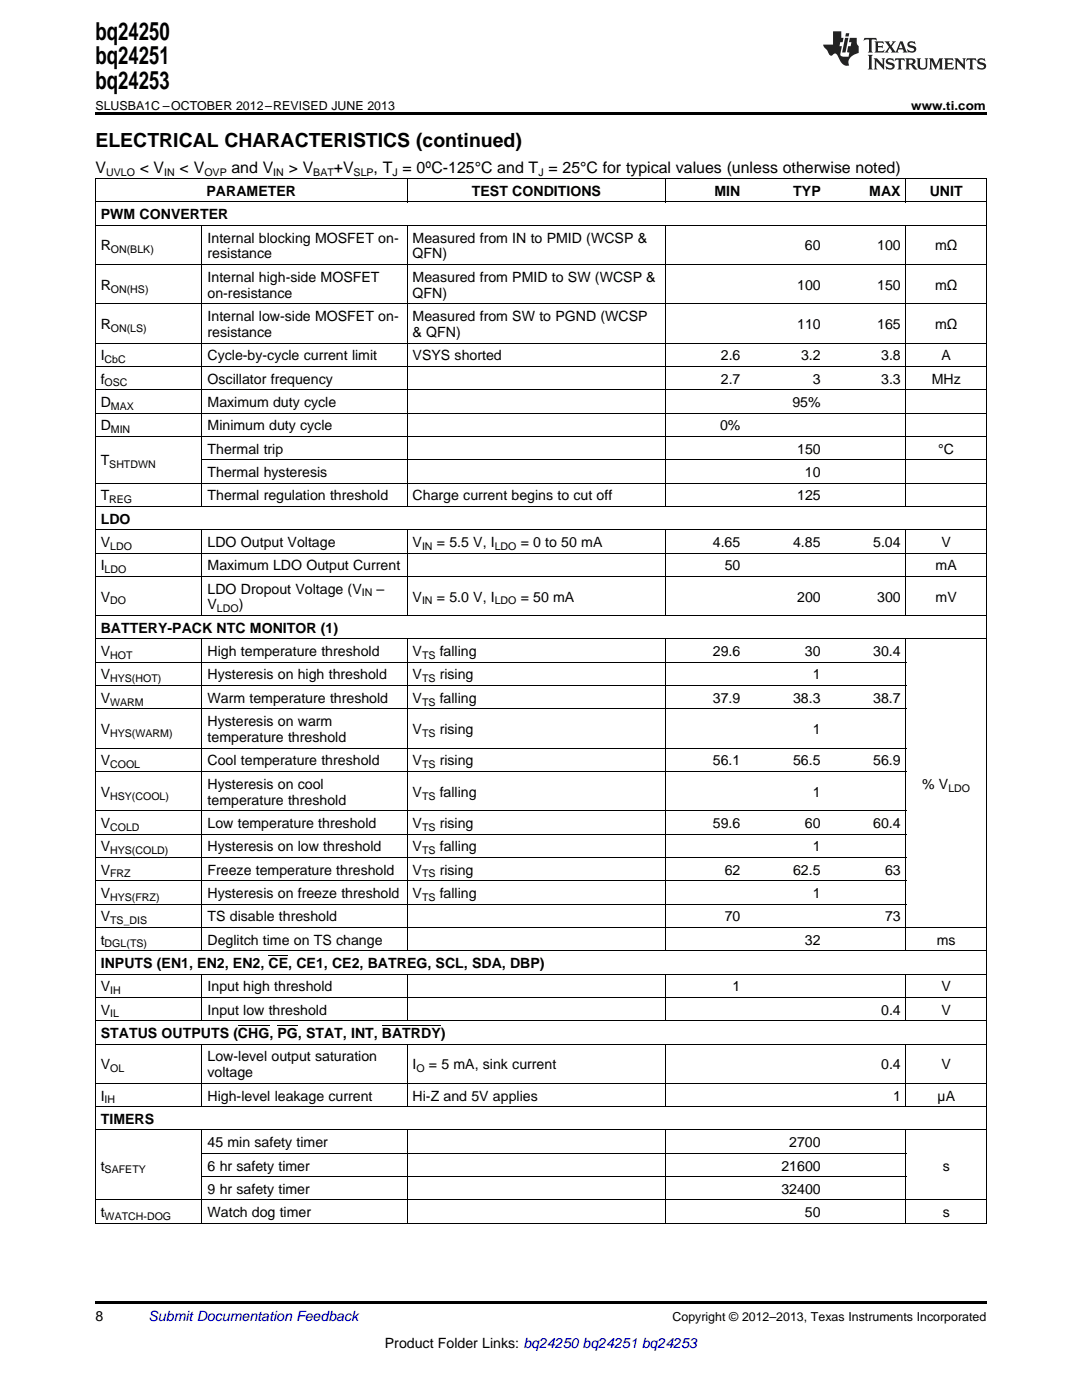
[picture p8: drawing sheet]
<svg xmlns="http://www.w3.org/2000/svg" width="216mm" height="279mm" viewBox="0 0 216 279" stroke-linecap="round" stroke-linejoin="round" font-family="sans-serif">
<defs><g id="words">
<g font-size="4.9">
<text x="19" y="7.9">bq24250</text>
<text x="19" y="12.8">bq24251</text>
<text x="19" y="17.8">bq24253</text>
</g>
<text font-size="3.9" x="19" y="29.3">ELECTRICAL CHARACTERISTICS (continued)</text>
<g font-size="3.2">
<text x="19" y="34.4">V</text>
<text x="27.9" y="34.4">&lt; V</text>
<text x="35.8" y="34.4">&lt; V</text>
<text x="46.2" y="34.4">and V</text>
<text x="57.6" y="34.4">&gt; V</text>
<text x="66.6" y="34.4">+V</text>
<text x="74.6" y="34.4">, T = 0ºC-125°C and T = 25°C for typical values (unless otherwise noted)</text>
</g>
<g font-size="2.8">
<text x="41.2" y="39.1">PARAMETER</text>
<text x="94.2" y="39.1">TEST CONDITIONS</text>
<text x="142.6" y="39.1">MIN</text>
<text x="158.3" y="39.1">TYP</text>
<text x="173.5" y="39.1">MAX</text>
<text x="185.5" y="39.1">UNIT</text>
<text x="20.1" y="43.7">PWM CONVERTER</text>
<text x="20.1" y="50">R</text>
<text x="41.4" y="48.4">Internal blocking MOSFET on-</text>
<text x="41.4" y="51.6">resistance</text>
<text x="82.3" y="48.4">Measured from IN to PMID (WCSP &amp;</text>
<text x="82.3" y="51.6">QFN)</text>
<text x="160.6" y="50">60</text>
<text x="175" y="50">100</text>
<text x="186.6" y="50">mΩ</text>
<text x="20.1" y="57.8">R</text>
<text x="41.4" y="56.2">Internal high-side MOSFET</text>
<text x="41.4" y="59.4">on-resistance</text>
<text x="82.3" y="56.2">Measured from PMID to SW (WCSP &amp;</text>
<text x="82.3" y="59.4">QFN)</text>
<text x="159.1" y="57.8">100</text>
<text x="175" y="57.8">150</text>
<text x="186.6" y="57.8">mΩ</text>
<text x="20.1" y="65.7">R</text>
<text x="41.4" y="64.1">Internal low-side MOSFET on-</text>
<text x="82.3" y="64.1">Measured from SW to PGND (WCSP</text>
<text x="159.1" y="65.7">110</text>
<text x="175" y="65.7">165</text>
<text x="186.6" y="65.7">mΩ</text>
<text x="20.1" y="71.9">I</text>
<text x="41.4" y="67.2">resistance</text>
<text x="41.4" y="71.9">Cycle-by-cycle current limit</text>
<text x="82.3" y="67.2">&amp; QFN)</text>
<text x="82.3" y="71.9">VSYS shorted</text>
<text x="143.8" y="71.9">2.6</text>
<text x="159.8" y="71.9">3.2</text>
<text x="175.8" y="71.9">3.8</text>
<text x="187.9" y="71.9">A</text>
<text x="20.1" y="76.6">f</text>
<text x="41.4" y="76.6">Oscillator frequency</text>
<text x="143.8" y="76.6">2.7</text>
<text x="162.2" y="76.6">3</text>
<text x="175.8" y="76.6">3.3</text>
<text x="185.9" y="76.6">MHz</text>
<text x="20.1" y="81.2">D</text>
<text x="41.4" y="81.2">Maximum duty cycle</text>
<text x="158.1" y="81.2">95%</text>
<text x="20.1" y="85.9">D</text>
<text x="41.4" y="85.9">Minimum duty cycle</text>
<text x="143.7" y="85.9">0%</text>
<text x="20.1" y="92.9">T</text>
<text x="41.4" y="90.5">Thermal trip</text>
<text x="41.4" y="95.2">Thermal hysteresis</text>
<text x="159.1" y="90.5">150</text>
<text x="160.6" y="95.2">10</text>
<text x="187.2" y="90.5">°C</text>
<text x="20.1" y="99.8">T</text>
<text x="41.4" y="99.8">Thermal regulation threshold</text>
<text x="82.3" y="99.8">Charge current begins to cut off</text>
<text x="159.1" y="99.8">125</text>
<text x="20.1" y="104.5">LDO</text>
<text x="20.1" y="109.1">V</text>
<text x="20.1" y="113.8">I</text>
<text x="41.4" y="109.1">LDO Output Voltage</text>
<text x="41.4" y="113.8">Maximum LDO Output Current</text>
<text x="82.3" y="109.1">V</text>
<text x="87.2" y="109.1">= 5.5 V, I</text>
<text x="103.9" y="109.1">= 0 to 50 mA</text>
<text x="142.2" y="109.1">4.65</text>
<text x="144.6" y="113.8">50</text>
<text x="158.3" y="109.1">4.85</text>
<text x="174.2" y="109.1">5.04</text>
<text x="186.7" y="113.8">mA</text>
<text x="187.9" y="109.1">V</text>
<text x="41.4" y="118.5">LDO Dropout Voltage (V</text>
<text x="75.1" y="118.5">–</text>
<text x="20.1" y="120.1">V</text>
<text x="41.4" y="121.6">V</text>
<text x="47.6" y="121.6">)</text>
<text x="82.3" y="120.1">V</text>
<text x="87.2" y="120.1">= 5.0 V, I</text>
<text x="103.9" y="120.1">= 50 mA</text>
<text x="159.1" y="120.1">200</text>
<text x="175" y="120.1">300</text>
<text x="186.7" y="120.1">mV</text>
<text x="20.1" y="126.3">BATTERY-PACK NTC MONITOR (1)</text>
<text x="20.1" y="131">V</text>
<text x="41.4" y="131">High temperature threshold</text>
<text x="82.3" y="131">V</text>
<text x="87.7" y="131">falling</text>
<text x="142.2" y="131">29.6</text>
<text x="160.6" y="131">30</text>
<text x="174.2" y="131">30.4</text>
<text x="20.1" y="135.6">V</text>
<text x="41.4" y="135.6">Hysteresis on high threshold</text>
<text x="82.3" y="135.6">V</text>
<text x="87.7" y="135.6">rising</text>
<text x="162.2" y="135.6">1</text>
<text x="20.1" y="140.3">V</text>
<text x="41.4" y="140.3">Warm temperature threshold</text>
<text x="82.3" y="140.3">V</text>
<text x="87.7" y="140.3">falling</text>
<text x="142.2" y="140.3">37.9</text>
<text x="158.3" y="140.3">38.3</text>
<text x="174.2" y="140.3">38.7</text>
<text x="20.1" y="146.5">V</text>
<text x="41.4" y="144.9">Hysteresis on warm</text>
<text x="41.4" y="148.1">temperature threshold</text>
<text x="82.3" y="146.5">V</text>
<text x="87.7" y="146.5">rising</text>
<text x="162.2" y="146.5">1</text>
<text x="20.1" y="152.8">V</text>
<text x="41.4" y="152.8">Cool temperature threshold</text>
<text x="82.3" y="152.8">V</text>
<text x="87.7" y="152.8">rising</text>
<text x="142.2" y="152.8">56.1</text>
<text x="158.3" y="152.8">56.5</text>
<text x="174.2" y="152.8">56.9</text>
<text x="20.1" y="159">V</text>
<text x="41.4" y="157.4">Hysteresis on cool</text>
<text x="41.4" y="160.6">temperature threshold</text>
<text x="82.3" y="159">V</text>
<text x="87.7" y="159">falling</text>
<text x="162.2" y="159">1</text>
<text x="184" y="157.4">% V</text>
<text x="20.1" y="165.2">V</text>
<text x="41.4" y="165.2">Low temperature threshold</text>
<text x="82.3" y="165.2">V</text>
<text x="87.7" y="165.2">rising</text>
<text x="142.2" y="165.2">59.6</text>
<text x="160.6" y="165.2">60</text>
<text x="174.2" y="165.2">60.4</text>
<text x="20.1" y="169.9">V</text>
<text x="41.4" y="169.9">Hysteresis on low threshold</text>
<text x="82.3" y="169.9">V</text>
<text x="87.8" y="169.9">falling</text>
<text x="162.2" y="169.9">1</text>
<text x="20.1" y="174.6">V</text>
<text x="20.1" y="179.2">V</text>
<text x="41.4" y="174.6">Freeze temperature threshold</text>
<text x="41.4" y="179.2">Hysteresis on freeze threshold</text>
<text x="82.3" y="174.6">V</text>
<text x="82.3" y="179.2">V</text>
<text x="87.7" y="174.6">rising</text>
<text x="87.7" y="179.2">falling</text>
<text x="144.6" y="174.6">62</text>
<text x="158.3" y="174.6">62.5</text>
<text x="162.2" y="179.2">1</text>
<text x="176.6" y="174.6">63</text>
<text x="20.1" y="183.9">V</text>
<text x="41.4" y="183.9">TS disable threshold</text>
<text x="144.6" y="183.9">70</text>
<text x="176.6" y="183.9">73</text>
<text x="20.1" y="188.5">t</text>
<text x="41.4" y="188.5">Deglitch time on TS change</text>
<text x="160.6" y="188.5">32</text>
<text x="186.9" y="188.5">ms</text>
<text x="20.1" y="193.2">INPUTS (EN1, EN2, EN2, CE, CE1, CE2, BATREG, SCL, SDA, DBP)</text>
<text x="20.1" y="197.8">V</text>
<text x="41.4" y="197.8">Input high threshold</text>
<text x="146.2" y="197.8">1</text>
<text x="187.9" y="197.8">V</text>
<text x="20.1" y="202.5">V</text>
<text x="41.4" y="202.5">Input low threshold</text>
<text x="175.8" y="202.5">0.4</text>
<text x="187.9" y="202.5">V</text>
<text x="20.1" y="207.2">STATUS OUTPUTS (CHG, PG, STAT, INT, BATRDY)</text>
<text x="20.1" y="213.4">V</text>
<text x="41.4" y="211.8">Low-level output saturation</text>
<text x="41.4" y="215">voltage</text>
<text x="82.3" y="213.4">I</text>
<text x="85.6" y="213.4">= 5 mA, sink current</text>
<text x="175.8" y="213.4">0.4</text>
<text x="187.9" y="213.4">V</text>
<text x="20.1" y="219.6">I</text>
<text x="41.4" y="219.6">High-level leakage current</text>
<text x="82.3" y="219.6">Hi-Z and 5V applies</text>
<text x="178.2" y="219.6">1</text>
<text x="187.1" y="219.6">µA</text>
<text x="20.1" y="224.3">TIMERS</text>
<text x="20.1" y="233.6">t</text>
<text x="41.4" y="229">45 min safety timer</text>
<text x="41.4" y="233.6">6 hr safety timer</text>
<text x="155.9" y="233.6">21600</text>
<text x="157.5" y="229">2700</text>
<text x="188.1" y="233.6">s</text>
<text x="41.4" y="238.3">9 hr safety timer</text>
<text x="155.9" y="238.3">32400</text>
<text x="20.1" y="242.9">t</text>
<text x="41.4" y="242.9">Watch dog timer</text>
<text x="160.6" y="242.9">50</text>
<text x="188.1" y="242.9">s</text>
<text x="19" y="263.6">8</text>
<text x="76.8" y="269">Product Folder Links: bq24250 bq24251 bq24253</text>
</g>
<text font-size="2.8" fill="#0000c8" x="29.6" y="263.6">Submit Documentation Feedback</text>
<g font-size="2.5">
<text x="19" y="21.9">SLUSBA1C –OCTOBER 2012–REVISED JUNE 2013</text>
<text x="181.8" y="21.9">www.ti.com</text>
<text x="134.2" y="263.6">Copyright © 2012–2013, Texas Instruments Incorporated</text>
</g>
<g font-size="2.1">
<text x="21.2" y="35.1">UVLO</text>
<text x="32.8" y="35.1">IN</text>
<text x="40.8" y="35.1">OVP</text>
<text x="54.5" y="35.1">IN</text>
<text x="62.5" y="35.1">BAT</text>
<text x="70.6" y="35.1">SLP</text>
<text x="78.3" y="35.1">J</text>
<text x="107.4" y="35.1">J</text>
<text x="22.1" y="50.6">ON(BLK)</text>
<text x="22.1" y="58.4">ON(HS)</text>
<text x="22.1" y="66.2">ON(LS)</text>
<text x="20.9" y="72.5">CbC</text>
<text x="20.9" y="77.1">OSC</text>
<text x="22.1" y="81.8">MAX</text>
<text x="22.1" y="86.4">MIN</text>
<text x="21.8" y="93.4">SHTDWN</text>
<text x="21.8" y="100.4">REG</text>
<text x="22" y="109.7">LDO</text>
<text x="84.2" y="109.7">IN</text>
<text x="98.7" y="109.7">LDO</text>
<text x="20.9" y="114.4">LDO</text>
<text x="72.2" y="119">IN</text>
<text x="22" y="120.6">DO</text>
<text x="43.3" y="122.2">LDO</text>
<text x="84.2" y="120.6">IN</text>
<text x="98.7" y="120.6">LDO</text>
<text x="22" y="131.5">HOT</text>
<text x="84.2" y="131.5">TS</text>
<text x="22" y="136.2">HYS(HOT)</text>
<text x="84.2" y="136.2">TS</text>
<text x="22" y="140.8">WARM</text>
<text x="84.2" y="140.8">TS</text>
<text x="22" y="147.1">HYS(WARM)</text>
<text x="84.2" y="147.1">TS</text>
<text x="22" y="153.3">COOL</text>
<text x="84.2" y="153.3">TS</text>
<text x="22" y="159.6">HSY(COOL)</text>
<text x="84.2" y="159.6">TS</text>
<text x="189.2" y="158">LDO</text>
<text x="22" y="165.8">COLD</text>
<text x="84.2" y="165.8">TS</text>
<text x="22" y="170.5">HYS(COLD)</text>
<text x="84.2" y="170.5">TS</text>
<text x="22" y="175.1">FRZ</text>
<text x="22" y="179.8">HYS(FRZ)</text>
<text x="84.2" y="175.1">TS</text>
<text x="84.2" y="179.8">TS</text>
<text x="22" y="184.4">TS_DIS</text>
<text x="20.9" y="189.1">DGL(TS)</text>
<text x="22" y="198.4">IH</text>
<text x="22" y="203.1">IL</text>
<text x="22" y="214">OL</text>
<text x="83.1" y="214">O</text>
<text x="20.9" y="220.2">IH</text>
<text x="20.9" y="234.2">SAFETY</text>
<text x="20.9" y="243.5">WATCH-DOG</text>
</g>
</g></defs>
<path d="M19 22.5h177.8v.5h-177.8zM19 259.7h177.8v.5h-177.8z" fill="#000"/>
<g fill="none" stroke="#000" stroke-width=".2">
<path d="M19 35.6h177.8M19.1 35.7v208.5M81.2 35.7v4.7M132.8 35.7v4.7M180.8 35.7v4.7M196.8 35.7v208.5M19 52.8h177.8M19 45h177.8M19 40.3h177.8M40.3 45v56.1M81.2 45v56.1M132.8 45v56.1"/>
<path d="M180.8 45v56.1M19 77.8h177.8M19 73.1h177.8M19 68.5h177.8M19 60.6h177.8M19 96.4h177.8M19 87.1h177.8M19 82.4h177.8M40.4 91.7h156.4M19 115h177.8M19 110.4h177.8M19 105.7h177.8"/>
<path d="M19 101.1h177.8M40.3 105.8v17.1M81.2 105.8v17.1M132.8 105.8v17.1M180.8 105.8v17.1M19 136.8h161.8M19 132.2h161.8M19 127.5h177.8M19 122.9h177.8M40.3 127.6v62.2M81.2 127.6v62.2M132.8 127.6v62.2"/>
<path d="M180.8 127.6v62.2M19 154h161.8M19 149.3h161.8M19 141.5h161.8M19 175.8h161.8M19 171.1h161.8M19 166.5h161.8M19 161.8h161.8M19 199.1h177.8M19 194.4h177.8M19 189.7h177.8M19 185.1h177.8"/>
<path d="M19 180.4h161.8M40.3 194.5v9.3M81.2 194.5v9.3M132.8 194.5v9.3M180.8 194.5v9.3M19 216.2h177.8M19 208.4h177.8M19 203.7h177.8M40.3 208.4v12.5M81.2 208.4v12.5M132.8 208.4v12.5M180.8 208.4v12.5"/>
<path d="M19 239.5h177.8M19 225.5h177.8M19 220.9h177.8M40.3 225.6v18.6M40.4 234.8h140.4M40.4 230.2h140.4M81.2 225.6v18.6M132.8 225.6v18.6M180.8 225.6v18.6M19 244.1h177.8"/>
</g>
<g fill="#231f20">
<path d="M172.5 7.6l-.1 .5 .4-.2h.6v.1v2.1l-.2 .4h.9l-.2-.4v-2.1l.1-.1h.5l.5 .2-.2-.5zM174.5 8.3l.2 .3v1.5l-.2 .4h1.8l.2-.6a1.04 1.04 0 0 1-1.3 .2v-.7h.6l.3 .2v-.6l-.3 .2h-.6v-.6l.8-.1 .4 .3-.2-.5zM176.5 8.3l.9 1.1-.9 1.1h.8l-.2-.2 .4-.7 .5 .7-.2 .2h1.5l-.2-.2 .2-.4h.9l.1 .4-.2 .2h1l-.3-.3-.7-1.9h-.5l-.9 2-.8-1 .9-1h-.8l.1 .3-.4 .5-.3-.6 .1-.2zM179.7 8.6l.4 1h-.7zM181.3 8.4a.63 .63 0 0 0-.2 .7 .63 .63 0 0 0 .6 .4l.6 .2 .1 .2a.75 .75 0 0 1-.7 .4 .75 .75 0 0 1-.6-.5l.1 .7 .1-.1a1.11 1.11 0 0 0 1.5-.6 1.13 1.13 0 0 0-1.2-.8l-.1-.4a1.04 1.04 0 0 1 1.2 .2l-.2-.5-.2 .1-.4-.2zM173.2 10.9l.2 .4v2.2l-.2 .4h1l-.3-.4v-2.2l.3-.4zM174.3 11.6l.3 .4v1.5l-.3 .4h.8l-.2-.4v-1.3l1.5 1.7v-1.9l.2-.4h-.7l.2 .4v.9l-1.1-1.3zM177 11.8a.62 .62 0 0 0-.2 .7 .62 .62 0 0 0 .6 .4l.6 .1 .1 .3a.76 .76 0 0 1-.7 .3 .76 .76 0 0 1-.7-.4l.2 .7 .1-.1a1.11 1.11 0 0 0 1.5-.6 1.13 1.13 0 0 0-1.2-.8l-.1-.4a1.04 1.04 0 0 1 1.2 .2l-.2-.6-.2 .1-.5-.1zM178.7 11.6l-.2 .6a.61 .61 0 0 1 .8-.3v1.6l-.2 .4h.9l-.2-.4v-1.6a.63 .63 0 0 1 .7 .3l-.1-.6zM180.6 11.6l.3 .4v1.5l-.3 .4h1l-.2-.2-.1-.8 .6 .2a.76 .76 0 0 0 1.2 .7l-1-1a.58 .58 0 0 0 .6-.5 .58 .58 0 0 0-.5-.6zM181.4 11.9h.1a.45 .45 0 0 1 .5 .1 .45 .45 0 0 1 .1 .5l-.8 .2zM182.9 11.6l.2 .2a2.17 2.17 0 0 0 .3 1.9 .99 .99 0 0 0 1.6-.6v-1.1l.2-.4h-.7l.2 .2a1.92 1.92 0 0 1-.2 1.8 .6 .6 0 0 1-.9-.5v-1.1l.2-.4zM185.4 11.6l.2 .4v1.5l-.2 .4h.7l-.2-.4v-1.4l.8 1.8 .8-1.8v1.4l-.2 .4h.9l-.2-.4v-1.5l.2-.4h-.8l-.6 1.5-.6-1.5zM188.4 11.6l.2 .4v1.5l-.2 .4h1.8l.1-.6a1.04 1.04 0 0 1-1.2 .1v-.6h.5l.4 .2v-.6l-.4 .2h-.5v-.7h.8l.3 .3-.1-.6zM190.5 11.6l.2 .4v1.5l-.2 .4h.7l-.2-.4v-1.3l1.5 1.7v-1.9l.2-.4h-.7l.2 .4v.9l-1.1-1.3zM192.9 11.6l-.1 .6a.61 .61 0 0 1 .7-.3l.1 1.6-.3 .4h1l-.3-.4 .1-1.6a.63 .63 0 0 1 .7 .3l-.1-.6zM195.2 11.8a.62 .62 0 0 0-.2 .7 .62 .62 0 0 0 .6 .4l.6 .1 .1 .3a.76 .76 0 0 1-.7 .3 .76 .76 0 0 1-.6-.4l.1 .7 .1-.1a1.11 1.11 0 0 0 1.6-.6 1.13 1.13 0 0 0-1.3-.8l-.1-.4a1.04 1.04 0 0 1 1.2 .2l-.1-.6-.2 .1-.5-.1z"/>
<path d="M166.2 6.3v2.6h-1.9v.4l.8 .9a.91 .91 0 0 0 1 .8 .56 .56 0 0 1 .5-.3 .56 .56 0 0 1 .5 .3l.4 .8a1.53 1.53 0 0 0 1.9 1.2 1.54 1.54 0 0 1 1-2.1l.9-.3v-1.4a1.52 1.52 0 0 1-.4-1.6h-1.3l-.2 .8h.5l-.2 .8h-.5l-.1 1v.2l.4 .1-.2 .8a1.93 1.93 0 0 1-1.6-.3l.3-1.8h-.5l.2-.8h.4l.2-.8h-.4v-1.3zM168.6 7.6l-.6 2.9h.7l.6-2.9zM168.8 6.6l-.1 .7h.6l.2-.7z"/>
</g>
<path d="M53.6 190.7h3.9M47.5 204.7h6.2M55.4 204.7h4M76.2 204.7h11.7" fill="none" stroke="#000" stroke-width=".2"/>
<use href="#words"/>
</svg>
